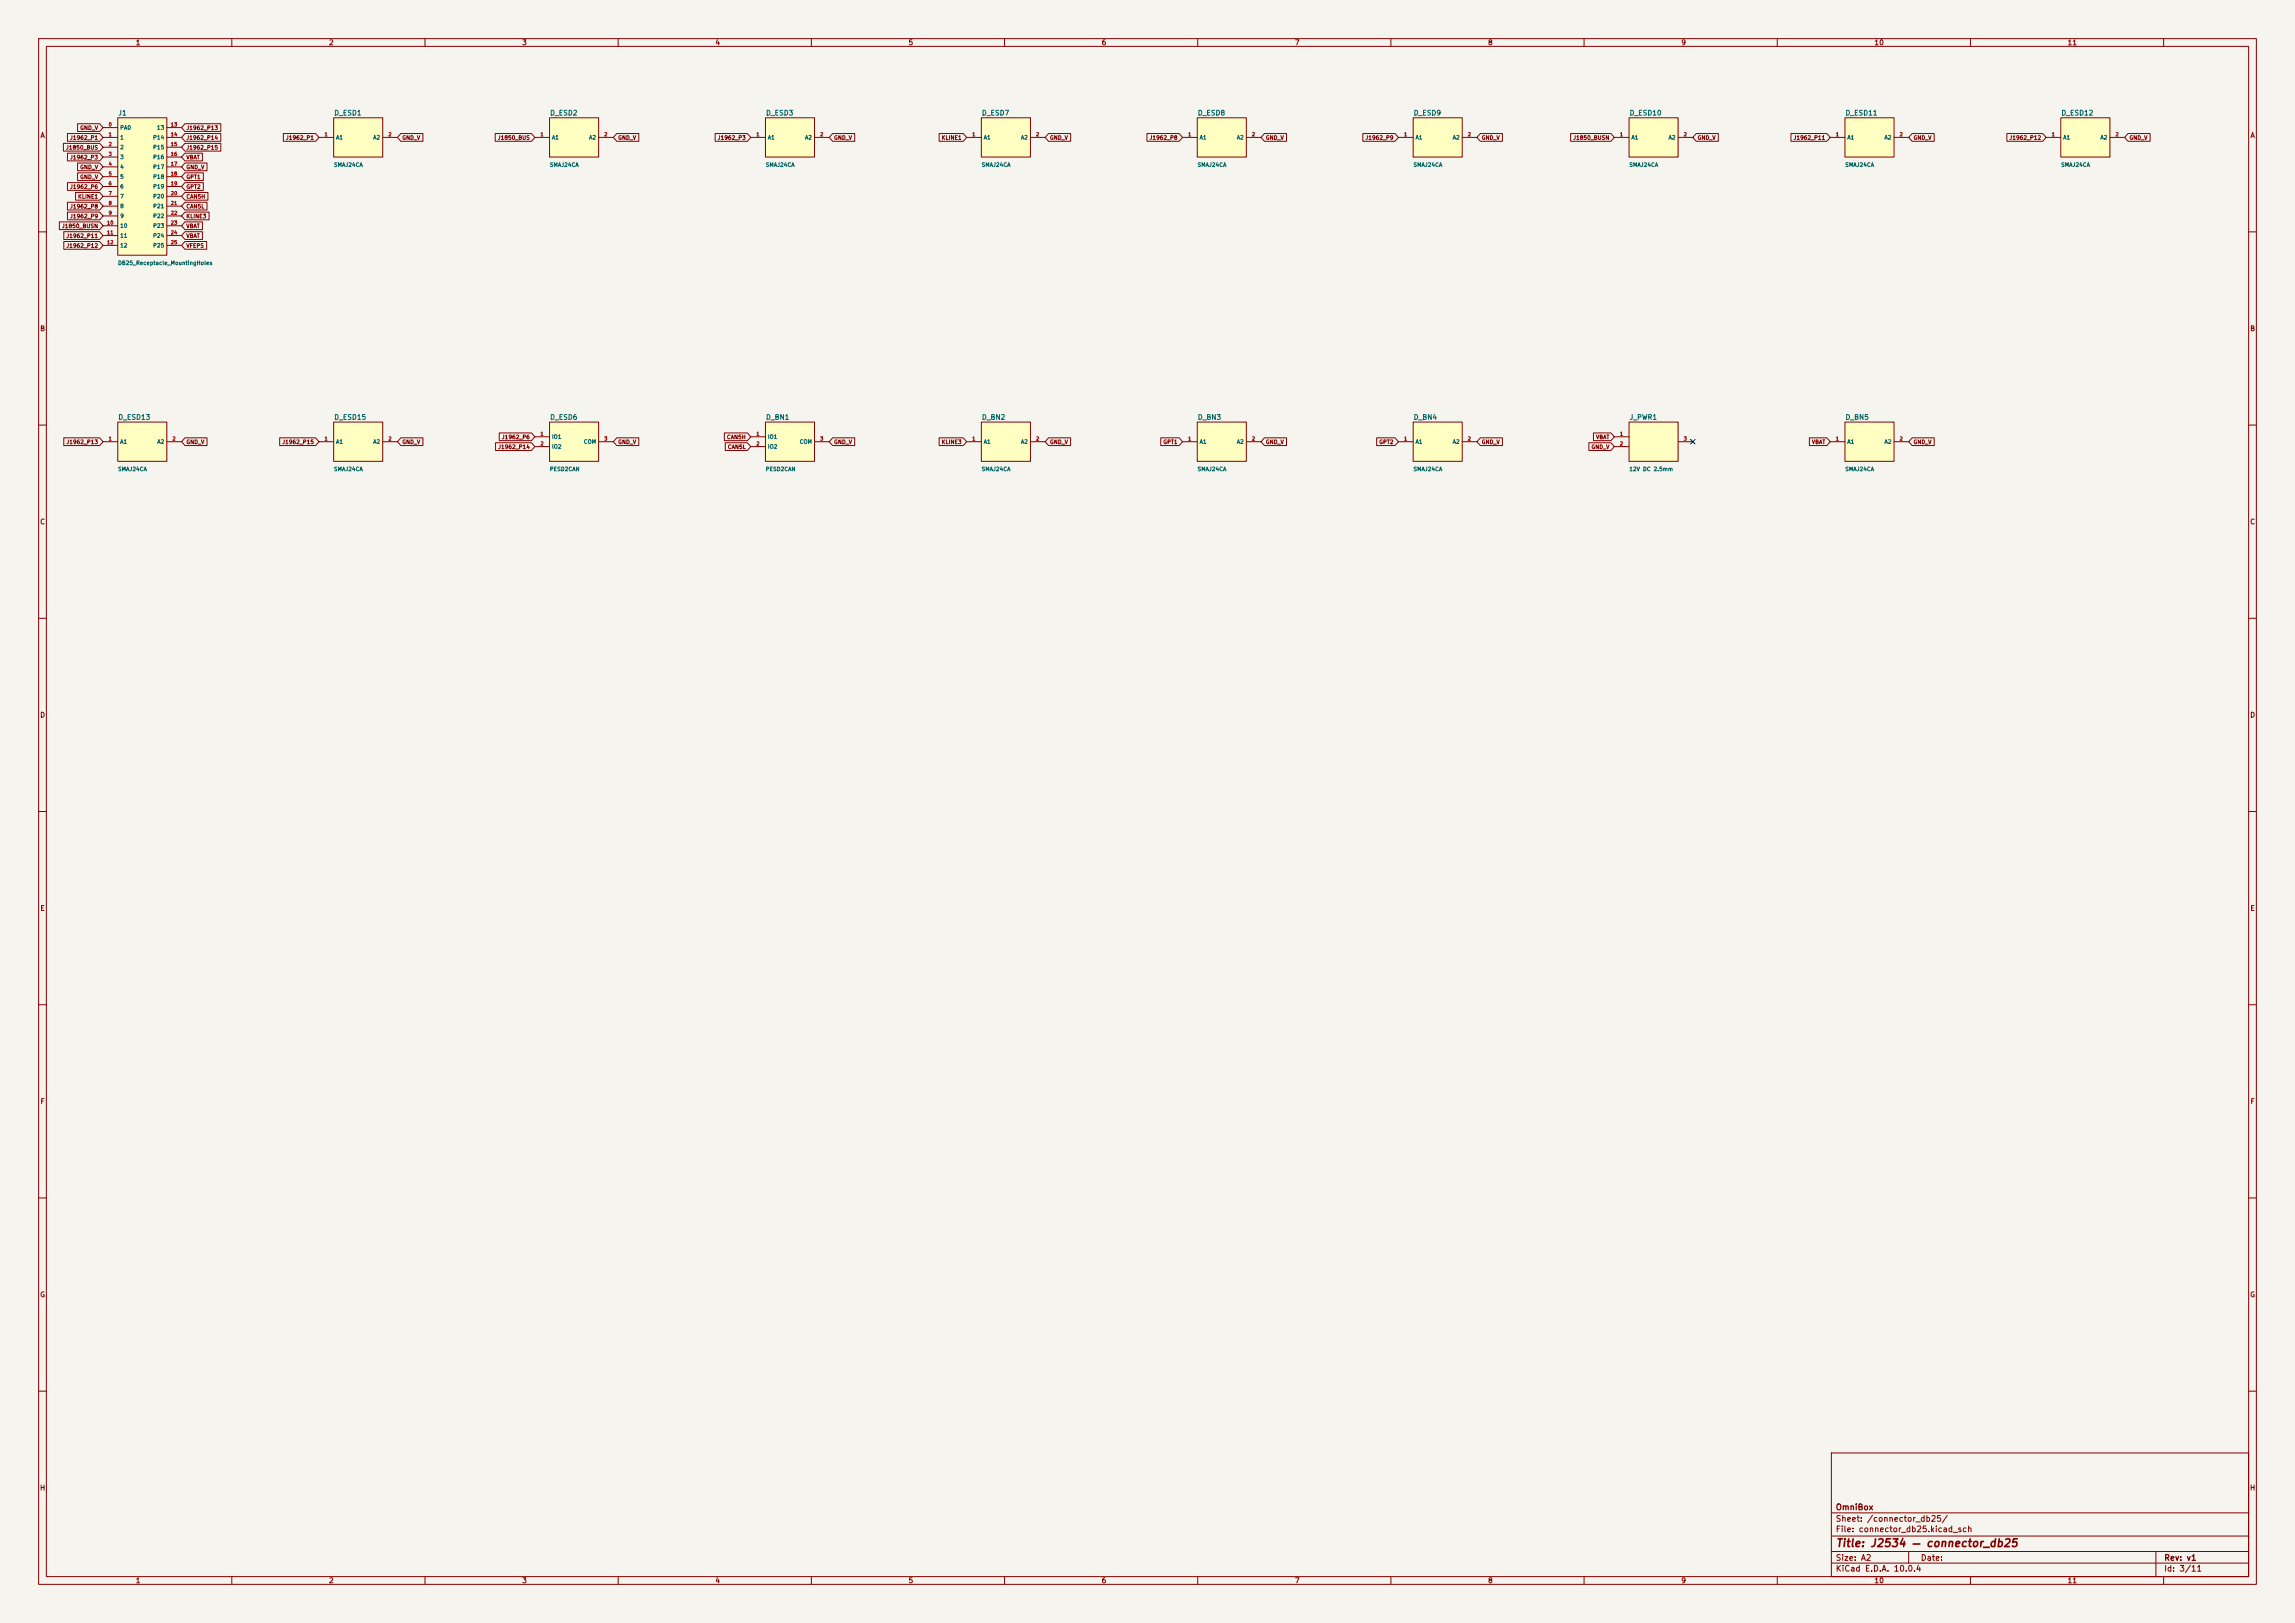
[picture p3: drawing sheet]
<svg xmlns="http://www.w3.org/2000/svg" width="594mm" height="420mm" viewBox="0 0 594 420" stroke-linecap="round" stroke-linejoin="round" font-family="sans-serif">
<defs><g id="words">
<text font-size="2" fill="#840000" x="475" y="400.8">Title: J2534 — connector_db25</text>
<g font-size="1.5" fill="#840000">
<text x="475" y="394.1">Sheet: /connector_db25/</text>
<text x="475" y="391.1">OmniBox</text>
<text x="475" y="396.8">File: connector_db25.kicad_sch</text>
<text x="475" y="407">KiCad E.D.A. 10.0.4</text>
<text x="475" y="404.2">Size: A2</text>
<text x="497" y="404.2">Date:</text>
<text x="560" y="404.2">Rev: v1</text>
<text x="560" y="407">Id: 3/11</text>
</g>
<g font-size="1.3" fill="#840000">
<text x="35" y="12">1</text>
<text x="85" y="12">2</text>
<text x="135" y="12">3</text>
<text x="185" y="12">4</text>
<text x="235" y="12">5</text>
<text x="285" y="12">6</text>
<text x="335" y="12">7</text>
<text x="385" y="12">8</text>
<text x="435" y="12">9</text>
<text x="485" y="12">10</text>
<text x="535" y="12">11</text>
<text x="10.3" y="36">A</text>
<text x="582.3" y="36">A</text>
<text x="10.3" y="86">B</text>
<text x="582.3" y="86">B</text>
<text x="10.3" y="136">C</text>
<text x="582.3" y="136">C</text>
<text x="10.3" y="186">D</text>
<text x="582.3" y="186">D</text>
<text x="10.3" y="236">E</text>
<text x="582.3" y="236">E</text>
<text x="10.3" y="286">F</text>
<text x="582.3" y="286">F</text>
<text x="10.3" y="336">G</text>
<text x="582.3" y="336">G</text>
<text x="10.2" y="386">H</text>
<text x="582.2" y="386">H</text>
<text x="35" y="410">1</text>
<text x="85" y="410">2</text>
<text x="135" y="410">3</text>
<text x="185" y="410">4</text>
<text x="235" y="410">5</text>
<text x="285" y="410">6</text>
<text x="335" y="410">7</text>
<text x="385" y="410">8</text>
<text x="435" y="410">9</text>
<text x="485" y="410">10</text>
<text x="535" y="410">11</text>
</g>
<g font-size="1.3" fill="#006464">
<text x="30.5" y="30.2">J1</text>
<text x="86.4" y="30.2">D_ESD1</text>
<text x="142.2" y="30.2">D_ESD2</text>
<text x="198.1" y="30.2">D_ESD3</text>
<text x="254" y="30.2">D_ESD7</text>
<text x="309.9" y="30.2">D_ESD8</text>
<text x="365.8" y="30.2">D_ESD9</text>
<text x="421.6" y="30.2">D_ESD10</text>
<text x="477.5" y="30.2">D_ESD11</text>
<text x="533.4" y="30.2">D_ESD12</text>
<text x="30.5" y="108.9">D_ESD13</text>
<text x="86.4" y="108.9">D_ESD15</text>
<text x="142.2" y="108.9">D_ESD6</text>
<text x="198.1" y="108.9">D_BN1</text>
<text x="254" y="108.9">D_BN2</text>
<text x="309.9" y="108.9">D_BN3</text>
<text x="365.8" y="108.9">D_BN4</text>
<text x="421.6" y="108.9">J_PWR1</text>
<text x="477.5" y="108.9">D_BN5</text>
</g>
<g font-size="1" fill="#840000">
<text x="20.6" y="33.9">GND_V</text>
<text x="48.1" y="33.9">J1962_P13</text>
<text x="17" y="38.9">J1850_BUS</text>
<text x="18" y="36.4">J1962_P1</text>
<text x="18" y="41.5">J1962_P3</text>
<text x="48.1" y="41.5">VBAT</text>
<text x="48.1" y="36.4">J1962_P14</text>
<text x="48.1" y="38.9">J1962_P15</text>
<text x="73.9" y="36.4">J1962_P1</text>
<text x="104" y="36.4">GND_V</text>
<text x="128.7" y="36.4">J1850_BUS</text>
<text x="159.9" y="36.4">GND_V</text>
<text x="185.6" y="36.4">J1962_P3</text>
<text x="215.8" y="36.4">GND_V</text>
<text x="243.6" y="36.4">KLINE1</text>
<text x="271.6" y="36.4">GND_V</text>
<text x="297.4" y="36.4">J1962_P8</text>
<text x="327.5" y="36.4">GND_V</text>
<text x="353.3" y="36.4">J1962_P9</text>
<text x="383.4" y="36.4">GND_V</text>
<text x="407.1" y="36.4">J1850_BUSN</text>
<text x="439.3" y="36.4">GND_V</text>
<text x="464.1" y="36.4">J1962_P11</text>
<text x="495.2" y="36.4">GND_V</text>
<text x="520" y="36.4">J1962_P12</text>
<text x="551" y="36.4">GND_V</text>
<text x="20.6" y="44">GND_V</text>
<text x="20.6" y="46.6">GND_V</text>
<text x="48.1" y="46.6">GPT1</text>
<text x="48.1" y="44">GND_V</text>
<text x="18" y="49.1">J1962_P6</text>
<text x="20.1" y="51.6">KLINE1</text>
<text x="48.1" y="49.1">GPT2</text>
<text x="48.1" y="51.6">CAN5H</text>
<text x="15.9" y="59.3">J1850_BUSN</text>
<text x="18" y="54.2">J1962_P8</text>
<text x="18" y="56.7">J1962_P9</text>
<text x="48.1" y="54.2">CAN5L</text>
<text x="48.1" y="59.3">VBAT</text>
<text x="48.1" y="56.7">KLINE3</text>
<text x="17" y="61.8">J1962_P11</text>
<text x="17" y="64.3">J1962_P12</text>
<text x="48.1" y="61.8">VBAT</text>
<text x="48.1" y="64.3">VFEPS</text>
<text x="129.8" y="113.9">J1962_P6</text>
<text x="188" y="113.9">CAN5H</text>
<text x="413" y="113.9">VBAT</text>
<text x="17" y="115.1">J1962_P13</text>
<text x="48.1" y="115.1">GND_V</text>
<text x="72.9" y="115.1">J1962_P15</text>
<text x="104" y="115.1">GND_V</text>
<text x="128.8" y="116.4">J1962_P14</text>
<text x="159.9" y="115.1">GND_V</text>
<text x="188.3" y="116.4">CAN5L</text>
<text x="215.8" y="115.1">GND_V</text>
<text x="243.6" y="115.1">KLINE3</text>
<text x="271.6" y="115.1">GND_V</text>
<text x="301" y="115.1">GPT1</text>
<text x="327.5" y="115.1">GND_V</text>
<text x="356.9" y="115.1">GPT2</text>
<text x="383.4" y="115.1">GND_V</text>
<text x="411.8" y="116.4">GND_V</text>
<text x="468.9" y="115.1">VBAT</text>
<text x="495.2" y="115.1">GND_V</text>
</g>
<g font-size="1" fill="#006464">
<text x="31" y="33.8">PAD</text>
<text x="40.5" y="33.8">13</text>
<text x="31" y="36.3">1</text>
<text x="31" y="38.9">2</text>
<text x="31" y="41.4">3</text>
<text x="39.5" y="36.3">P14</text>
<text x="39.5" y="38.9">P15</text>
<text x="39.5" y="41.4">P16</text>
<text x="86.9" y="36.3">A1</text>
<text x="96.5" y="36.3">A2</text>
<text x="142.7" y="36.3">A1</text>
<text x="152.4" y="36.3">A2</text>
<text x="198.6" y="36.3">A1</text>
<text x="208.2" y="36.3">A2</text>
<text x="254.5" y="36.3">A1</text>
<text x="264.1" y="36.3">A2</text>
<text x="310.4" y="36.3">A1</text>
<text x="320" y="36.3">A2</text>
<text x="366.3" y="36.3">A1</text>
<text x="375.9" y="36.3">A2</text>
<text x="422.1" y="36.3">A1</text>
<text x="431.8" y="36.3">A2</text>
<text x="478" y="36.3">A1</text>
<text x="487.6" y="36.3">A2</text>
<text x="533.9" y="36.3">A1</text>
<text x="543.5" y="36.3">A2</text>
<text x="31" y="43.9">4</text>
<text x="31" y="46.5">5</text>
<text x="39.5" y="43.9">P17</text>
<text x="39.5" y="46.5">P18</text>
<text x="86.3" y="43.4">SMAJ24CA</text>
<text x="142.2" y="43.4">SMAJ24CA</text>
<text x="198.1" y="43.4">SMAJ24CA</text>
<text x="254" y="43.4">SMAJ24CA</text>
<text x="309.8" y="43.4">SMAJ24CA</text>
<text x="365.7" y="43.4">SMAJ24CA</text>
<text x="421.6" y="43.4">SMAJ24CA</text>
<text x="477.5" y="43.4">SMAJ24CA</text>
<text x="533.4" y="43.4">SMAJ24CA</text>
<text x="31" y="49">6</text>
<text x="31" y="51.6">7</text>
<text x="39.5" y="49">P19</text>
<text x="39.5" y="51.6">P20</text>
<text x="31" y="54.1">8</text>
<text x="31" y="56.6">9</text>
<text x="31" y="59.2">10</text>
<text x="39.5" y="54.1">P21</text>
<text x="39.5" y="56.6">P22</text>
<text x="39.5" y="59.2">P23</text>
<text x="31" y="61.7">11</text>
<text x="31" y="64.3">12</text>
<text x="39.5" y="61.7">P24</text>
<text x="39.5" y="64.3">P25</text>
<text x="30.4" y="68.8">DB25_Receptacle_MountingHoles</text>
<text x="142.7" y="113.8">IO1</text>
<text x="198.6" y="113.8">IO1</text>
<text x="31" y="115.1">A1</text>
<text x="40.6" y="115.1">A2</text>
<text x="86.9" y="115.1">A1</text>
<text x="96.5" y="115.1">A2</text>
<text x="142.7" y="116.3">IO2</text>
<text x="151" y="115.1">COM</text>
<text x="198.6" y="116.3">IO2</text>
<text x="206.9" y="115.1">COM</text>
<text x="254.5" y="115.1">A1</text>
<text x="264.1" y="115.1">A2</text>
<text x="310.4" y="115.1">A1</text>
<text x="320" y="115.1">A2</text>
<text x="366.3" y="115.1">A1</text>
<text x="375.9" y="115.1">A2</text>
<text x="478" y="115.1">A1</text>
<text x="487.6" y="115.1">A2</text>
<text x="30.4" y="122.1">SMAJ24CA</text>
<text x="86.3" y="122.1">SMAJ24CA</text>
<text x="142.2" y="122.1">PESD2CAN</text>
<text x="198.1" y="122.1">PESD2CAN</text>
<text x="254" y="122.1">SMAJ24CA</text>
<text x="309.8" y="122.1">SMAJ24CA</text>
<text x="365.7" y="122.1">SMAJ24CA</text>
<text x="421.6" y="122.1">12V DC 2.5mm</text>
<text x="477.5" y="122.1">SMAJ24CA</text>
</g>
<g font-size=".9" fill="#a90000">
<text x="28" y="32.9">0</text>
<text x="28" y="35.5">1</text>
<text x="44.1" y="32.9">13</text>
<text x="44.1" y="35.5">14</text>
<text x="83.9" y="35.5">1</text>
<text x="100.4" y="35.5">2</text>
<text x="139.8" y="35.5">1</text>
<text x="156.3" y="35.5">2</text>
<text x="195.6" y="35.5">1</text>
<text x="212.2" y="35.5">2</text>
<text x="251.5" y="35.5">1</text>
<text x="268" y="35.5">2</text>
<text x="307.4" y="35.5">1</text>
<text x="323.9" y="35.5">2</text>
<text x="363.3" y="35.5">1</text>
<text x="379.8" y="35.5">2</text>
<text x="419.2" y="35.5">1</text>
<text x="435.7" y="35.5">2</text>
<text x="475" y="35.5">1</text>
<text x="491.6" y="35.5">2</text>
<text x="530.9" y="35.5">1</text>
<text x="547.4" y="35.5">2</text>
<text x="28" y="38">2</text>
<text x="28" y="40.5">3</text>
<text x="44.1" y="38">15</text>
<text x="44.1" y="40.5">16</text>
<text x="28" y="43.1">4</text>
<text x="28" y="45.6">5</text>
<text x="44.1" y="43.1">17</text>
<text x="44.1" y="45.6">18</text>
<text x="28" y="48.2">6</text>
<text x="28" y="50.7">7</text>
<text x="28" y="53.2">8</text>
<text x="44.1" y="48.2">19</text>
<text x="44.1" y="50.7">20</text>
<text x="44.1" y="53.2">21</text>
<text x="27.6" y="58.3">10</text>
<text x="28" y="55.8">9</text>
<text x="44.1" y="55.8">22</text>
<text x="44.1" y="58.3">23</text>
<text x="27.6" y="60.9">11</text>
<text x="27.6" y="63.4">12</text>
<text x="44.1" y="60.9">24</text>
<text x="44.1" y="63.4">25</text>
<text x="139.8" y="112.9">1</text>
<text x="195.6" y="112.9">1</text>
<text x="419.2" y="112.9">1</text>
<text x="28" y="114.2">1</text>
<text x="44.5" y="114.2">2</text>
<text x="83.9" y="114.2">1</text>
<text x="100.4" y="114.2">2</text>
<text x="139.8" y="115.5">2</text>
<text x="156.3" y="114.2">3</text>
<text x="195.6" y="115.5">2</text>
<text x="212.2" y="114.2">3</text>
<text x="251.5" y="114.2">1</text>
<text x="268" y="114.2">2</text>
<text x="307.4" y="114.2">1</text>
<text x="323.9" y="114.2">2</text>
<text x="363.3" y="114.2">1</text>
<text x="379.8" y="114.2">2</text>
<text x="419.2" y="115.5">2</text>
<text x="435.7" y="114.2">3</text>
<text x="475" y="114.2">1</text>
<text x="491.6" y="114.2">2</text>
</g>
</g></defs>
<path d="M0 0h594v420h-594z" fill="#f5f4ef" stroke="#f5f4ef" stroke-width=".26"/>
<g fill="none" stroke="#840000" stroke-width=".26">
<path d="M10 10h574v400h-574zM12 12h570v396h-570zM60 10v2M110 10v2M160 10v2M210 10v2M260 10v2M310 10v2M360 10v2M410 10v2M460 10v2M510 10v2"/>
<path d="M560 10v2M10 60h2M582 60h2M10 110h2M582 110h2M10 160h2M582 160h2M10 210h2M582 210h2M10 260h2M582 260h2M10 310h2"/>
<path d="M582 310h2M10 360h2M474 376h108v32h-108zM582 360h2M474 397.5h108M474 391.5h108M60 408v2M110 408v2M160 408v2M210 408v2M260 408v2M310 408v2"/>
<path d="M360 408v2M410 408v2M460 408v2M474 404.5h108M474 401.5h108M494 401.5v3M510 408v2M558 401.5v6.5M560 408v2"/>
</g>
<path d="M477.5 109.2h12.7v10.2h-12.7z" fill="#ffffc2"/>
<path d="M473.7 114.3h3.8M477.5 109.2h12.7v10.2h-12.7zM490.2 114.3h3.8" fill="none" stroke="#840000" stroke-width=".26"/>
<path d="M86.4 109.2h12.7v10.2h-12.7z" fill="#ffffc2"/>
<path d="M82.5 114.3h3.9M86.4 109.2h12.7v10.2h-12.7zM99.1 114.3h3.8" fill="none" stroke="#840000" stroke-width=".26"/>
<path d="M30.5 109.2h12.7v10.2h-12.7z" fill="#ffffc2"/>
<path d="M26.7 114.3h3.8M30.5 109.2h12.7v10.2h-12.7zM43.2 114.3h3.8" fill="none" stroke="#840000" stroke-width=".26"/>
<path d="M142.2 30.5h12.7v10.1h-12.7z" fill="#ffffc2"/>
<path d="M138.4 35.6h3.8M142.2 30.5h12.7v10.1h-12.7zM154.9 35.6h3.8" fill="none" stroke="#840000" stroke-width=".26"/>
<path d="M142.2 109.2h12.7v10.2h-12.7z" fill="#ffffc2"/>
<path d="M138.4 113h3.8M138.4 115.6h3.8M142.2 109.2h12.7v10.2h-12.7zM154.9 114.3h3.8" fill="none" stroke="#840000" stroke-width=".26"/>
<path d="M30.5 30.5h12.7v35.5h-12.7z" fill="#ffffc2"/>
<g fill="none" stroke="#840000" stroke-width=".26">
<path d="M26.7 33h3.8M26.7 35.6h3.8M26.7 38.1h3.8M30.5 30.5h12.7v35.5h-12.7zM43.2 33h3.8M43.2 35.6h3.8M43.2 38.1h3.8M26.7 40.6h3.8M26.7 43.2h3.8M26.7 45.7h3.8M26.7 48.3h3.8M26.7 50.8h3.8"/>
<path d="M26.7 53.3h3.8M26.7 55.9h3.8M26.7 58.4h3.8M43.2 40.6h3.8M43.2 43.2h3.8M43.2 45.7h3.8M43.2 48.3h3.8M43.2 50.8h3.8M43.2 53.3h3.8M43.2 55.9h3.8M43.2 58.4h3.8M26.7 61h3.8"/>
<path d="M26.7 63.5h3.8M43.2 61h3.8M43.2 63.5h3.8"/>
</g>
<path d="M86.4 30.5h12.7v10.1h-12.7z" fill="#ffffc2"/>
<path d="M82.5 35.6h3.9M86.4 30.5h12.7v10.1h-12.7zM99.1 35.6h3.8" fill="none" stroke="#840000" stroke-width=".26"/>
<path d="M533.4 30.5h12.7v10.1h-12.7z" fill="#ffffc2"/>
<path d="M529.6 35.6h3.8M533.4 30.5h12.7v10.1h-12.7zM546.1 35.6h3.8" fill="none" stroke="#840000" stroke-width=".26"/>
<path d="M365.8 30.5h12.7v10.1h-12.7z" fill="#ffffc2"/>
<path d="M361.9 35.6h3.9M365.8 30.5h12.7v10.1h-12.7zM378.5 35.6h3.8" fill="none" stroke="#840000" stroke-width=".26"/>
<path d="M421.6 30.5h12.7v10.1h-12.7z" fill="#ffffc2"/>
<path d="M417.8 35.6h3.8M421.6 30.5h12.7v10.1h-12.7zM434.3 35.6h3.8" fill="none" stroke="#840000" stroke-width=".26"/>
<path d="M254 109.2h12.7v10.2h-12.7z" fill="#ffffc2"/>
<path d="M250.2 114.3h3.8M254 109.2h12.7v10.2h-12.7zM266.7 114.3h3.8" fill="none" stroke="#840000" stroke-width=".26"/>
<path d="M254 30.5h12.7v10.1h-12.7z" fill="#ffffc2"/>
<path d="M250.2 35.6h3.8M254 30.5h12.7v10.1h-12.7zM266.7 35.6h3.8" fill="none" stroke="#840000" stroke-width=".26"/>
<path d="M421.6 109.2h12.7v10.2h-12.7z" fill="#ffffc2"/>
<path d="M417.8 113h3.8M417.8 115.6h3.8M421.6 109.2h12.7v10.2h-12.7zM434.3 114.3h3.8" fill="none" stroke="#840000" stroke-width=".26"/>
<path d="M365.8 109.2h12.7v10.2h-12.7z" fill="#ffffc2"/>
<path d="M361.9 114.3h3.9M365.8 109.2h12.7v10.2h-12.7zM378.5 114.3h3.8" fill="none" stroke="#840000" stroke-width=".26"/>
<path d="M198.1 30.5h12.7v10.1h-12.7z" fill="#ffffc2"/>
<path d="M194.3 35.6h3.8M198.1 30.5h12.7v10.1h-12.7zM210.8 35.6h3.8" fill="none" stroke="#840000" stroke-width=".26"/>
<path d="M198.1 109.2h12.7v10.2h-12.7z" fill="#ffffc2"/>
<path d="M194.3 113h3.8M194.3 115.6h3.8M198.1 109.2h12.7v10.2h-12.7zM210.8 114.3h3.8" fill="none" stroke="#840000" stroke-width=".26"/>
<path d="M477.5 30.5h12.7v10.1h-12.7z" fill="#ffffc2"/>
<path d="M473.7 35.6h3.8M477.5 30.5h12.7v10.1h-12.7zM490.2 35.6h3.8" fill="none" stroke="#840000" stroke-width=".26"/>
<path d="M309.9 30.5h12.7v10.1h-12.7z" fill="#ffffc2"/>
<path d="M306.1 35.6h3.8M309.9 30.5h12.7v10.1h-12.7zM322.6 35.6h3.8" fill="none" stroke="#840000" stroke-width=".26"/>
<path d="M309.9 109.2h12.7v10.2h-12.7z" fill="#ffffc2"/>
<g fill="none" stroke="#840000" stroke-width=".26">
<path d="M16.4 37.1h9.4l.9 1-.9 1h-9.4zM17.5 34.6h8.3l.9 1-.9 1h-8.3zM17.5 39.6h8.3l.9 1-.9 1h-8.3zM20.1 32h5.7l.9 1-.9 1h-5.7zM47.9 39.6h4.5v2h-4.5l-.9-1zM47.9 34.6h9.3v2h-9.3l-.9-1zM47.9 37.1h9.3v2h-9.3l-.9-1zM47.9 32h9.3v2h-9.3l-.9-1zM73.3 34.6h8.4l.8 1-.8 1h-8.4zM103.7 34.6h5.8v2h-5.8l-.8-1zM128.2 34.6h9.4l.8 1-.8 1h-9.4zM159.6 34.6h5.7v2h-5.7l-.9-1z"/>
<path d="M185.1 34.6h8.3l.9 1-.9 1h-8.3zM215.5 34.6h5.7v2h-5.7l-.9-1zM243.1 34.6h6.2l.9 1-.9 1h-6.2zM271.4 34.6h5.7v2h-5.7l-.9-1zM296.9 34.6h8.3l.9 1-.9 1h-8.3zM327.3 34.6h5.7v2h-5.7l-.9-1zM352.7 34.6h8.4l.8 1-.8 1h-8.4zM383.1 34.6h5.8v2h-5.8l-.8-1zM406.5 34.6h10.5l.8 1-.8 1h-10.5zM439 34.6h5.7v2h-5.7l-.9-1zM463.5 34.6h9.3l.9 1-.9 1h-9.3zM494.9 34.6h5.7v2h-5.7l-.9-1z"/>
<path d="M519.4 34.6h9.3l.9 1-.9 1h-9.3zM550.8 34.6h5.7v2h-5.7l-.9-1zM15.4 57.4h10.4l.9 1-.9 1h-10.4zM16.5 60h9.3l.9 1-.9 1h-9.3zM17.5 47.3h8.3l.9 1-.9 1h-8.3zM17.5 52.3h8.3l.9 1-.9 1h-8.3zM17.5 54.9h8.3l.9 1-.9 1h-8.3zM19.6 49.8h6.2l.9 1-.9 1h-6.2zM20.1 42.2h5.7l.9 1-.9 1h-5.7zM20.1 44.7h5.7l.9 1-.9 1h-5.7zM47.9 47.3h4.7v2h-4.7l-.9-1zM47.9 52.3h5.7v2h-5.7l-.9-1z"/>
<path d="M47.9 60h4.5v2h-4.5l-.9-1zM47.9 57.4h4.5v2h-4.5l-.9-1zM47.9 49.8h5.9v2h-5.9l-.9-1zM47.9 44.7h4.7v2h-4.7l-.9-1zM47.9 42.2h5.7v2h-5.7l-.9-1zM47.9 54.9h6.2v2h-6.2l-.9-1zM16.5 62.5h9.3l.9 1-.9 1h-9.3zM47.9 62.5h5.6v2h-5.6l-.9-1zM16.5 113.3h9.3l.9 1-.9 1h-9.3zM47.9 113.3h5.7v2h-5.7l-.9-1zM72.4 113.3h9.3l.8 1-.8 1h-9.3zM103.7 113.3h5.8v2h-5.8l-.8-1z"/>
<path d="M128.3 114.6h9.3l.8 1-.8 1h-9.3zM129.2 112h8.4l.8 1-.8 1h-8.4zM159.6 113.3h5.7v2h-5.7l-.9-1zM187.5 112h5.9l.9 1-.9 1h-5.9zM187.7 114.6h5.7l.9 1-.9 1h-5.7zM215.5 113.3h5.7v2h-5.7l-.9-1zM243.1 113.3h6.2l.9 1-.9 1h-6.2zM271.4 113.3h5.7v2h-5.7l-.9-1zM300.4 113.3h4.8l.9 1-.9 1h-4.8zM306.1 114.3h3.8M309.9 109.2h12.7v10.2h-12.7zM322.6 114.3h3.8"/>
<path d="M327.3 113.3h5.7v2h-5.7l-.9-1zM356.3 113.3h4.8l.8 1-.8 1h-4.8zM383.1 113.3h5.8v2h-5.8l-.8-1zM411.2 114.6h5.8l.8 1-.8 1h-5.8zM412.4 112h4.6l.8 1-.8 1h-4.6zM468.3 113.3h4.5l.9 1-.9 1h-4.5zM494.9 113.3h5.7v2h-5.7l-.9-1z"/>
</g>
<path d="M437.5 113.7l1.3 1.2M438.8 113.7l-1.3 1.2" fill="none" stroke="#000084" stroke-width=".26"/>
<use href="#words"/>
</svg>
